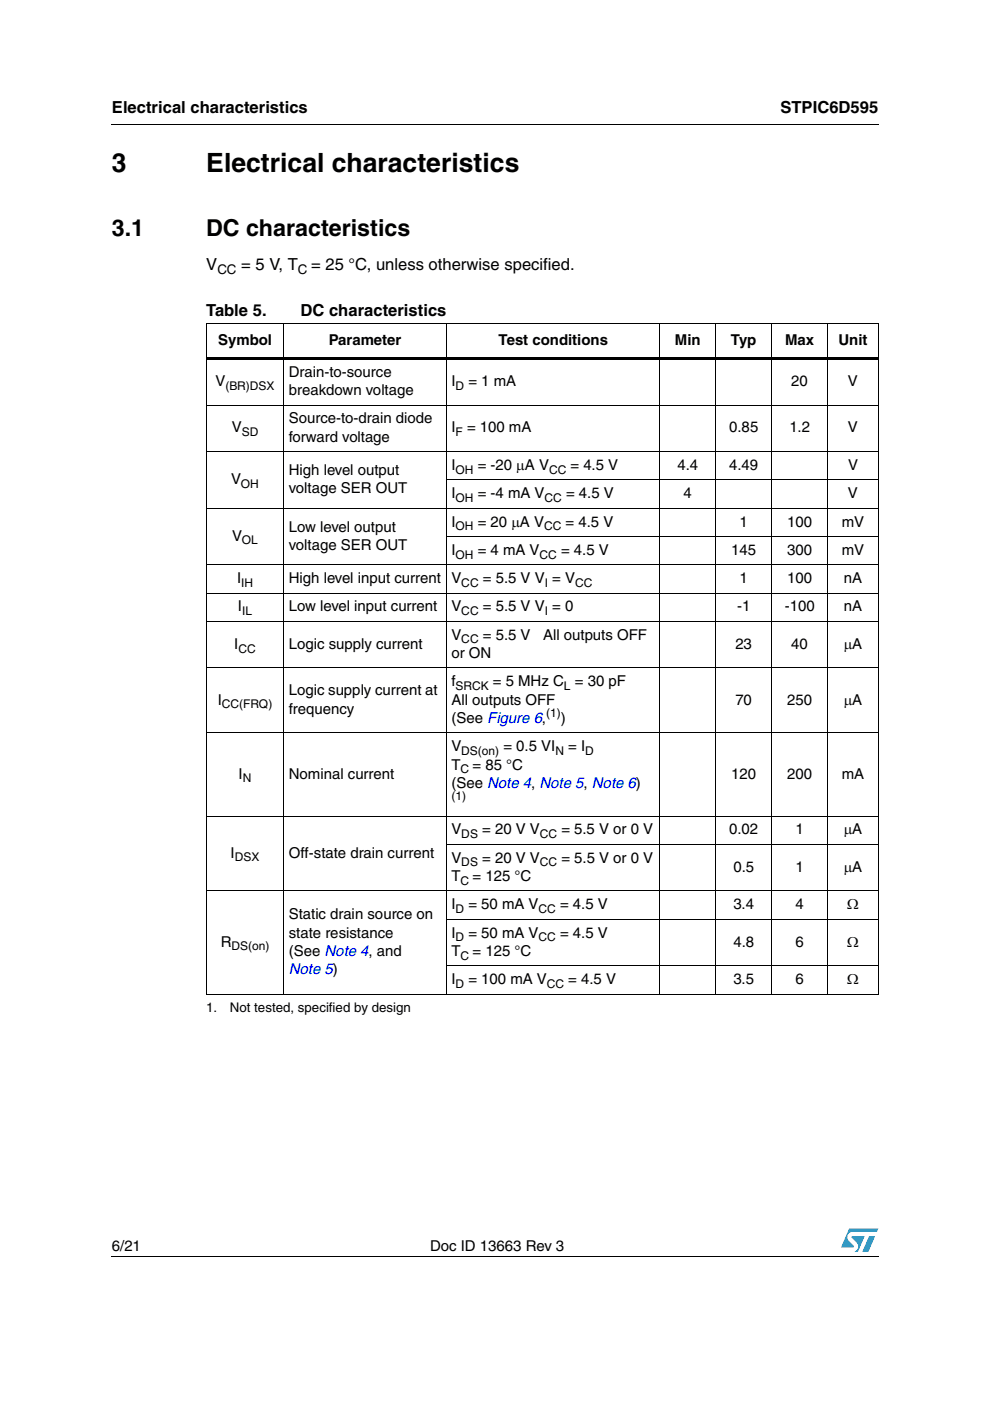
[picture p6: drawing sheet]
<svg xmlns="http://www.w3.org/2000/svg" width="210mm" height="297mm" viewBox="0 0 210 297" stroke-linecap="round" stroke-linejoin="round" font-family="sans-serif">
<defs><g id="words">
<g font-size="5.6">
<text x="23.7" y="36.4">3</text>
<text x="43.7" y="36.4">Electrical characteristics</text>
</g>
<g font-size="4.9">
<text x="23.7" y="50">3.1</text>
<text x="43.7" y="50">DC characteristics</text>
</g>
<g font-size="3.5">
<text x="23.7" y="23.9">Electrical characteristics</text>
<text x="165.5" y="23.9">STPIC6D595</text>
<text x="43.7" y="57.2">V</text>
<text x="51.2" y="57.2">= 5 V, T</text>
<text x="66" y="57.2">= 25 °C, unless otherwise specified.</text>
<text x="43.7" y="67.1">Table 5.</text>
<text x="63.7" y="67.1">DC characteristics</text>
</g>
<g font-size="3.2">
<text x="46.2" y="73.2">Symbol</text>
<text x="69.7" y="73.2">Parameter</text>
<text x="105.7" y="73.2">Test conditions</text>
<text x="143.1" y="73.2">Min</text>
<text x="155" y="73.2">Typ</text>
<text x="166.5" y="73.2">Max</text>
<text x="177.8" y="73.2">Unit</text>
<text x="45.7" y="81.8">V</text>
<text x="61.2" y="79.9">Drain-to-source</text>
<text x="61.2" y="83.8">breakdown voltage</text>
<text x="95.7" y="81.8">I</text>
<text x="99.3" y="81.8">= 1 mA</text>
<text x="167.8" y="81.8">20</text>
<text x="179.8" y="81.8">V</text>
<text x="61.2" y="89.8">Source-to-drain diode</text>
<text x="49.1" y="91.7">V</text>
<text x="61.2" y="93.6">forward voltage</text>
<text x="95.7" y="91.7">I</text>
<text x="99" y="91.7">= 100 mA</text>
<text x="154.6" y="91.7">0.85</text>
<text x="167.4" y="91.7">1.2</text>
<text x="179.8" y="91.7">V</text>
<text x="61.2" y="100.7">High level output</text>
<text x="95.7" y="99.6">I</text>
<text x="101.3" y="99.6">= -20 μA V</text>
<text x="120.9" y="99.6">= 4.5 V</text>
<text x="143.6" y="99.6">4.4</text>
<text x="154.6" y="99.6">4.49</text>
<text x="179.8" y="99.6">V</text>
<text x="49" y="102.6">V</text>
<text x="61.2" y="104.6">voltage SER OUT</text>
<text x="95.7" y="105.6">I</text>
<text x="101.3" y="105.6">= -4 mA V</text>
<text x="120" y="105.6">= 4.5 V</text>
<text x="145" y="105.6">4</text>
<text x="179.8" y="105.6">V</text>
<text x="61.2" y="112.7">Low level output</text>
<text x="95.7" y="111.6">I</text>
<text x="101.3" y="111.6">= 20 μA V</text>
<text x="119.9" y="111.6">= 4.5 V</text>
<text x="156.8" y="111.6">1</text>
<text x="166.9" y="111.6">100</text>
<text x="178.5" y="111.6">mV</text>
<text x="49.3" y="114.6">V</text>
<text x="61.2" y="116.6">voltage SER OUT</text>
<text x="95.7" y="117.6">I</text>
<text x="101.3" y="117.6">= 4 mA V</text>
<text x="119" y="117.6">= 4.5 V</text>
<text x="155" y="117.6">145</text>
<text x="166.9" y="117.6">300</text>
<text x="178.5" y="117.6">mV</text>
<text x="50.2" y="123.6">I</text>
<text x="61.2" y="123.6">High level input current</text>
<text x="95.7" y="123.6">V</text>
<text x="102.4" y="123.6">= 5.5 V V = V</text>
<text x="156.8" y="123.6">1</text>
<text x="166.9" y="123.6">100</text>
<text x="178.9" y="123.6">nA</text>
<text x="50.5" y="129.6">I</text>
<text x="61.2" y="129.6">Low level input current</text>
<text x="95.7" y="129.6">V</text>
<text x="102.4" y="129.6">= 5.5 V V = 0</text>
<text x="156.3" y="129.6">-1</text>
<text x="166.4" y="129.6">-100</text>
<text x="178.9" y="129.6">nA</text>
<text x="49.7" y="137.6">I</text>
<text x="61.2" y="137.6">Logic supply current</text>
<text x="95.7" y="135.6">V</text>
<text x="102.4" y="135.6">= 5.5 V</text>
<text x="115.1" y="135.6">All outputs OFF</text>
<text x="155.9" y="137.6">23</text>
<text x="167.8" y="137.6">40</text>
<text x="178.9" y="137.6">μA</text>
<text x="95.7" y="139.5">or ON</text>
<text x="46.2" y="149.4">I</text>
<text x="61.2" y="147.4">Logic supply current at</text>
<text x="95.7" y="145.5">f</text>
<text x="95.7" y="149.4">All outputs OFF</text>
<text x="104.5" y="145.5">= 5 MHz C</text>
<text x="121.9" y="145.5">= 30 pF</text>
<text x="155.9" y="149.4">70</text>
<text x="166.9" y="149.4">250</text>
<text x="178.9" y="149.4">μA</text>
<text x="61.2" y="151.3">frequency</text>
<text x="95.7" y="153.3">(See Figure 6,</text>
<text x="118.9" y="153.3">)</text>
<text x="95.7" y="159.3">V</text>
<text x="106.7" y="159.3">= 0.5 VI</text>
<text x="120.5" y="159.3">= I</text>
<text x="50.6" y="165.1">I</text>
<text x="61.2" y="165.1">Nominal current</text>
<text x="95.7" y="167">(See Note 4, Note 5, Note 6)</text>
<text x="95.7" y="163.2">T</text>
<text x="100.2" y="163.2">= 85 °C</text>
<text x="155" y="165.1">120</text>
<text x="166.9" y="165.1">200</text>
<text x="178.5" y="165.1">mA</text>
<text x="95.7" y="176.9">V</text>
<text x="102.2" y="176.9">= 20 V V</text>
<text x="119" y="176.9">= 5.5 V or 0 V</text>
<text x="154.6" y="176.9">0.02</text>
<text x="168.7" y="176.9">1</text>
<text x="178.9" y="176.9">μA</text>
<text x="48.9" y="181.8">I</text>
<text x="61.2" y="181.8">Off-state drain current</text>
<text x="95.7" y="182.9">V</text>
<text x="102.2" y="182.9">= 20 V V</text>
<text x="119" y="182.9">= 5.5 V or 0 V</text>
<text x="155.5" y="184.8">0.5</text>
<text x="168.7" y="184.8">1</text>
<text x="178.9" y="184.8">μA</text>
<text x="95.7" y="186.8">T</text>
<text x="100.2" y="186.8">= 125 °C</text>
<text x="61.2" y="194.9">Static drain source on</text>
<text x="95.7" y="192.8">I</text>
<text x="99.3" y="192.8">= 50 mA V</text>
<text x="118.7" y="192.8">= 4.5 V</text>
<text x="155.5" y="192.8">3.4</text>
<text x="168.7" y="192.8">4</text>
<text x="179.6" y="192.8">Ω</text>
<text x="46.8" y="200.7">R</text>
<text x="61.2" y="198.8">state resistance</text>
<text x="61.2" y="202.6">(See Note 4, and</text>
<text x="95.7" y="198.8">I</text>
<text x="95.7" y="202.6">T</text>
<text x="99.3" y="198.8">= 50 mA V</text>
<text x="100.2" y="202.6">= 125 °C</text>
<text x="118.7" y="198.8">= 4.5 V</text>
<text x="155.5" y="200.7">4.8</text>
<text x="168.7" y="200.7">6</text>
<text x="179.6" y="200.7">Ω</text>
<text x="95.7" y="208.7">I</text>
<text x="99.3" y="208.7">= 100 mA V</text>
<text x="120.5" y="208.7">= 4.5 V</text>
<text x="155.5" y="208.7">3.5</text>
<text x="168.7" y="208.7">6</text>
<text x="179.6" y="208.7">Ω</text>
<text x="23.7" y="265.1">6/21</text>
<text x="91.2" y="265.1">Doc ID 13663 Rev 3</text>
</g>
<text font-size="3.2" fill="#00f" x="61.2" y="206.5">Note 5)</text>
<g font-size="2.8">
<text x="46.1" y="58.1">CC</text>
<text x="63.1" y="58.1">C</text>
<text x="43.7" y="214.7">1.</text>
<text x="48.7" y="214.7">Not tested, specified by design</text>
</g>
<g font-size="2.5">
<text x="47.8" y="82.6">(BR)DSX</text>
<text x="96.6" y="82.6">D</text>
<text x="51.2" y="92.5">SD</text>
<text x="96.6" y="92.5">F</text>
<text x="96.6" y="100.4">OH</text>
<text x="116.4" y="100.4">CC</text>
<text x="51.1" y="103.4">OH</text>
<text x="96.6" y="106.4">OH</text>
<text x="115.5" y="106.4">CC</text>
<text x="96.6" y="112.4">OH</text>
<text x="115.4" y="112.4">CC</text>
<text x="51.3" y="115.4">OL</text>
<text x="96.6" y="118.4">OH</text>
<text x="114.4" y="118.4">CC</text>
<text x="51.1" y="124.4">IH</text>
<text x="97.8" y="124.4">CC</text>
<text x="115.5" y="124.4">I</text>
<text x="121.9" y="124.4">CC</text>
<text x="51.3" y="130.4">IL</text>
<text x="97.8" y="130.4">CC</text>
<text x="115.5" y="130.4">I</text>
<text x="97.8" y="136.4">CC</text>
<text x="50.6" y="138.4">CC</text>
<text x="96.6" y="146.3">SRCK</text>
<text x="119.6" y="146.3">L</text>
<text x="47" y="150.2">CC(FRQ)</text>
<text x="115.8" y="152">(1)</text>
<text x="97.8" y="160.1">DS(on)</text>
<text x="117.8" y="160.1">N</text>
<text x="124.1" y="160.1">D</text>
<text x="51.5" y="165.9">N</text>
<text x="97.6" y="163.9">C</text>
<text x="95.7" y="169.6">(1)</text>
<text x="97.8" y="177.7">DS</text>
<text x="114.5" y="177.7">CC</text>
<text x="49.8" y="182.6">DSX</text>
<text x="97.8" y="183.7">DS</text>
<text x="114.5" y="183.7">CC</text>
<text x="97.6" y="187.6">C</text>
<text x="96.6" y="193.6">D</text>
<text x="114.2" y="193.6">CC</text>
<text x="49.1" y="201.5">DS(on)</text>
<text x="96.6" y="199.6">D</text>
<text x="97.6" y="203.5">C</text>
<text x="114.2" y="199.6">CC</text>
<text x="96.6" y="209.4">D</text>
<text x="116" y="209.4">CC</text>
</g>
</g></defs>
<g fill="#009ad9">
<path d="M184.3 262.1h1.2l-1.4 3.3h-1.3z"/>
<path d="M180.1 260.5h6.1l-.3 .7h-5.1a1.13 1.13 0 0 0-1.1 .7 1.13 1.13 0 0 0 .3 1.2l1 1v.3l-2.7 .1z"/>
<path d="M180.6 262.1h2.7l-1.4 3.3h-.7a1.18 1.18 0 0 0 .5-1.9l-1.1-1.1z"/>
</g>
<path d="M23.6 26.2l.1 .2zM43.6 75.8h142.7v.5h-142.7zM23.6 266.3l.1 .1z" fill="#000"/>
<g fill="none" stroke="#000" stroke-width=".21">
<path d="M23.7 26.3h162.6M43.6 68.6h142.7M43.7 68.7v142M60.2 68.5v142.4M94.7 68.5v142.4M139.9 68.5v142.4M151.8 68.5v142.4M163.6 68.5v142.4M175.5 68.5v142.4M186.2 68.7v142M43.6 85.9h142.7M43.6 95.8h142.7"/>
<path d="M43.6 107.8h142.7M43.6 119.8h142.7M94.6 101.7h91.7M94.6 113.7h91.7M43.6 125.8h142.7M43.6 131.7h142.7M43.6 141.6h142.7M43.6 155.4h142.7M43.6 173h142.7M94.6 179h91.7M43.6 188.9h142.7M94.6 194.9h91.7"/>
<path d="M43.6 210.8h142.7M94.6 204.8h91.7M23.7 266.3h162.6"/>
</g>
<use href="#words"/>
</svg>
